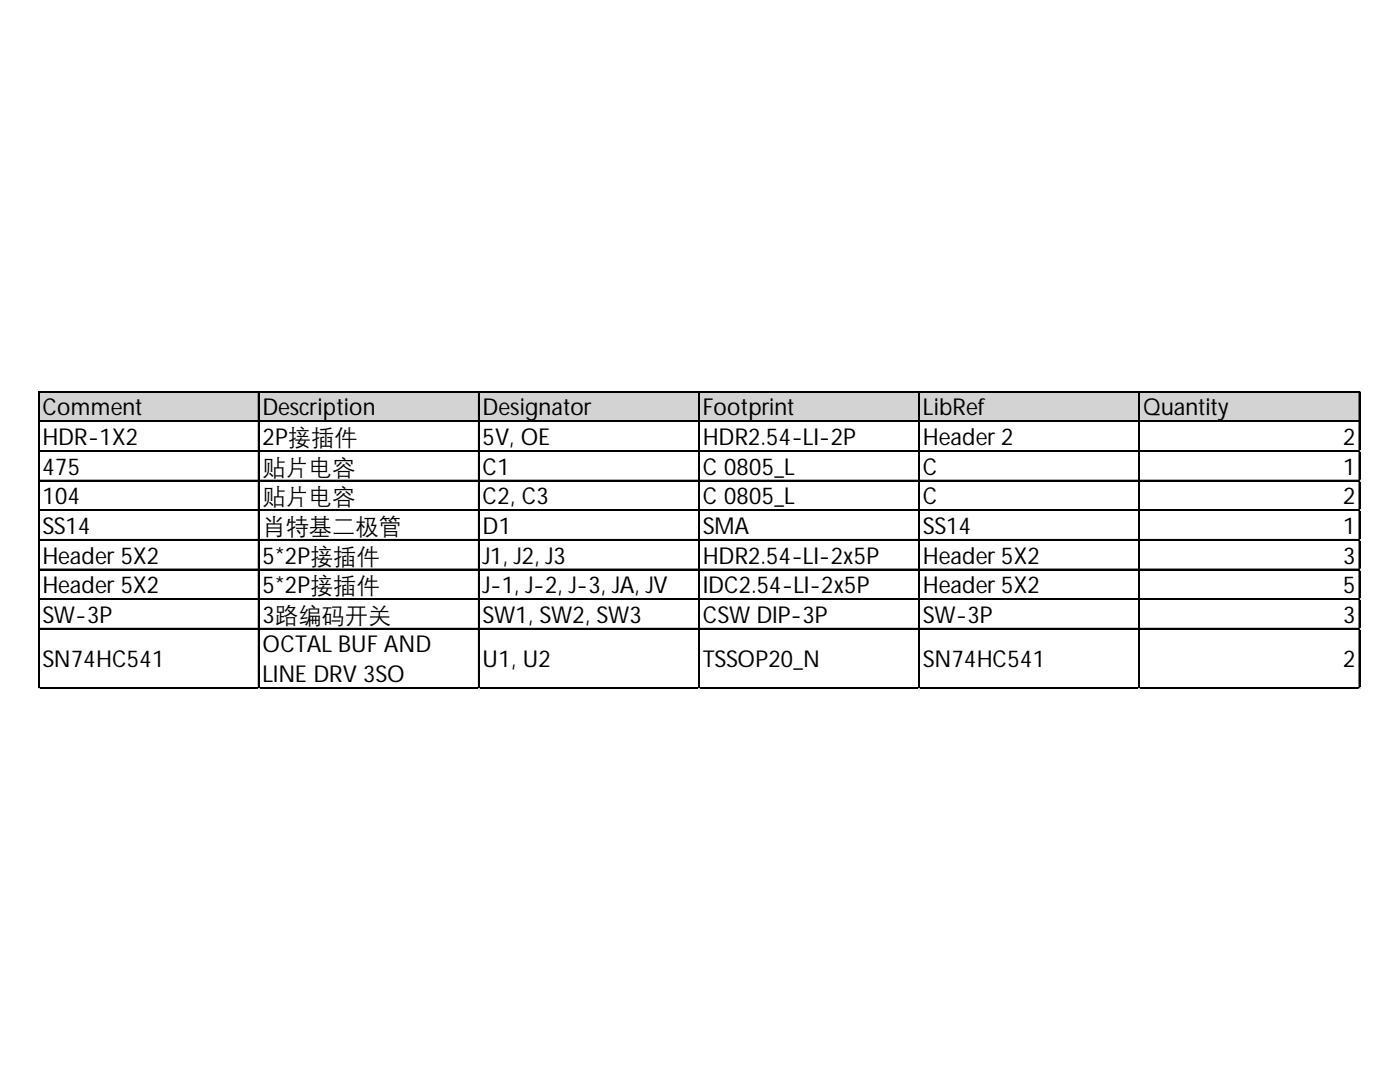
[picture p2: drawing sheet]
<svg xmlns="http://www.w3.org/2000/svg" width="279mm" height="216mm" viewBox="0 0 279 216" stroke-linecap="round" stroke-linejoin="round" font-family="sans-serif">
<defs><g id="words">
<g font-size="4.6">
<text x="8.5" y="82.9">Comment</text>
<text x="52.4" y="82.9">Description</text>
<text x="96.3" y="82.9">Designator</text>
<text x="140.3" y="82.9">Footprint</text>
<text x="184.2" y="82.9">LibRef</text>
<text x="228.1" y="82.9">Quantity</text>
<text x="8.5" y="88.8">HDR-1X2</text>
<text x="52.4" y="88.8">2P接插件</text>
<text x="96.3" y="88.8">5V, OE</text>
<text x="140.3" y="88.8">HDR2.54-LI-2P</text>
<text x="184.2" y="88.8">Header 2</text>
<text x="268.1" y="88.8">2</text>
<text x="8.5" y="94.7">475</text>
<text x="52.4" y="94.7">贴片电容</text>
<text x="96.3" y="94.7">C1</text>
<text x="140.3" y="94.7">C 0805_L</text>
<text x="184.2" y="94.7">C</text>
<text x="268.1" y="94.7">1</text>
<text x="8.5" y="100.6">104</text>
<text x="52.4" y="100.6">贴片电容</text>
<text x="96.3" y="100.6">C2, C3</text>
<text x="140.3" y="100.6">C 0805_L</text>
<text x="184.2" y="100.6">C</text>
<text x="268.1" y="100.6">2</text>
<text x="8.5" y="106.5">SS14</text>
<text x="52.4" y="106.5">肖特基二极管</text>
<text x="96.3" y="106.5">D1</text>
<text x="140.3" y="106.5">SMA</text>
<text x="184.2" y="106.5">SS14</text>
<text x="268.1" y="106.5">1</text>
<text x="8.5" y="112.5">Header 5X2</text>
<text x="52.4" y="112.5">5*2P接插件</text>
<text x="96.3" y="112.5">J1, J2, J3</text>
<text x="140.3" y="112.5">HDR2.54-LI-2x5P</text>
<text x="184.2" y="112.5">Header 5X2</text>
<text x="268.1" y="112.5">3</text>
<text x="8.5" y="118.4">Header 5X2</text>
<text x="52.4" y="118.4">5*2P接插件</text>
<text x="96.3" y="118.4">J-1, J-2, J-3, JA, JV</text>
<text x="140.3" y="118.4">IDC2.54-LI-2x5P</text>
<text x="184.2" y="118.4">Header 5X2</text>
<text x="268.1" y="118.4">5</text>
<text x="8.5" y="124.3">SW-3P</text>
<text x="52.4" y="124.3">3路编码开关</text>
<text x="96.3" y="124.3">SW1, SW2, SW3</text>
<text x="140.3" y="124.3">CSW DIP-3P</text>
<text x="184.2" y="124.3">SW-3P</text>
<text x="268.1" y="124.3">3</text>
<text x="52.4" y="130.2">OCTAL BUF AND</text>
<text x="8.5" y="133.1">SN74HC541</text>
<text x="52.4" y="136.1">LINE DRV 3SO</text>
<text x="96.3" y="133.1">U1, U2</text>
<text x="140.3" y="133.1">TSSOP20_N</text>
<text x="184.2" y="133.1">SN74HC541</text>
<text x="268.1" y="133.1">2</text>
</g>
</g></defs>
<path d="M7.8 78.2h263.7v6h-263.7z" fill="#d3d3d3"/>
<g fill="none" stroke="#000" stroke-width=".21">
<path d="M7.6 78.1v59.3M7.7 78.1v59.3M7.8 78.1h263.6M7.8 78.2h263.6M51.5 78.3v59.1M51.7 78.3v59.1M95.5 78.3v59.1M95.6 78.3v59.1M139.4 78.3v59.1M139.5 78.3v59.1M183.4 78.3v59.1M183.5 78.3v59.1"/>
<path d="M227.3 78.3v59.1M227.4 78.3v59.1M271.2 78.3v59.1M271.3 78.3v59.1M7.8 84h263.6M7.8 84.1h263.6M7.8 89.9h263.6M7.8 90h263.6M7.8 95.8h263.6M7.8 95.9h263.6M7.8 101.7h263.6M7.8 101.8h263.6"/>
<path d="M7.8 107.6h263.6M7.8 107.7h263.6M7.8 113.6h263.6M7.8 113.7h263.6M7.8 119.5h263.6M7.8 119.6h263.6M7.8 125.4h263.6M7.8 125.5h263.6M7.8 137.2h263.6M7.8 137.3h263.6"/>
</g>
<path d="M7.6 137.4v.1" fill="none" stroke="#d4d4d4" stroke-width=".21"/>
<path d="M7.6 137.4l.2 .1z" fill="#d4d4d4"/>
<path d="M51.5 137.4v.1" fill="none" stroke="#d4d4d4" stroke-width=".21"/>
<path d="M51.5 137.4l.3 .1z" fill="#d4d4d4"/>
<path d="M95.5 137.4v.1" fill="none" stroke="#d4d4d4" stroke-width=".21"/>
<path d="M95.5 137.4l.2 .1z" fill="#d4d4d4"/>
<path d="M139.4 137.4v.1" fill="none" stroke="#d4d4d4" stroke-width=".21"/>
<path d="M139.4 137.4l.2 .1z" fill="#d4d4d4"/>
<path d="M183.4 137.4v.1" fill="none" stroke="#d4d4d4" stroke-width=".21"/>
<path d="M183.4 137.4l.2 .1z" fill="#d4d4d4"/>
<path d="M227.3 137.4v.1" fill="none" stroke="#d4d4d4" stroke-width=".21"/>
<path d="M227.3 137.4l.2 .1z" fill="#d4d4d4"/>
<path d="M271.2 137.4v.1" fill="none" stroke="#d4d4d4" stroke-width=".21"/>
<path d="M271.2 137.4l.2 .1z" fill="#d4d4d4"/>
<path d="M271.4 89.9h.1" fill="none" stroke="#d4d4d4" stroke-width=".21"/>
<path d="M271.4 89.9l.1 .2z" fill="#d4d4d4"/>
<path d="M271.4 95.8h.1" fill="none" stroke="#d4d4d4" stroke-width=".21"/>
<path d="M271.4 95.8l.1 .2z" fill="#d4d4d4"/>
<path d="M271.4 101.7h.1" fill="none" stroke="#d4d4d4" stroke-width=".21"/>
<path d="M271.4 101.7l.1 .2z" fill="#d4d4d4"/>
<path d="M271.4 107.6h.1" fill="none" stroke="#d4d4d4" stroke-width=".21"/>
<path d="M271.4 107.6l.1 .3z" fill="#d4d4d4"/>
<path d="M271.4 113.6h.1" fill="none" stroke="#d4d4d4" stroke-width=".21"/>
<path d="M271.4 113.6l.1 .2z" fill="#d4d4d4"/>
<path d="M271.4 119.5h.1" fill="none" stroke="#d4d4d4" stroke-width=".21"/>
<path d="M271.4 119.5l.1 .2z" fill="#d4d4d4"/>
<path d="M271.4 125.4h.1" fill="none" stroke="#d4d4d4" stroke-width=".21"/>
<path d="M271.4 125.4l.1 .2z" fill="#d4d4d4"/>
<path d="M271.4 137.2h.1" fill="none" stroke="#d4d4d4" stroke-width=".21"/>
<path d="M271.4 137.2l.1 .2z" fill="#d4d4d4"/>
<use href="#words"/>
</svg>
